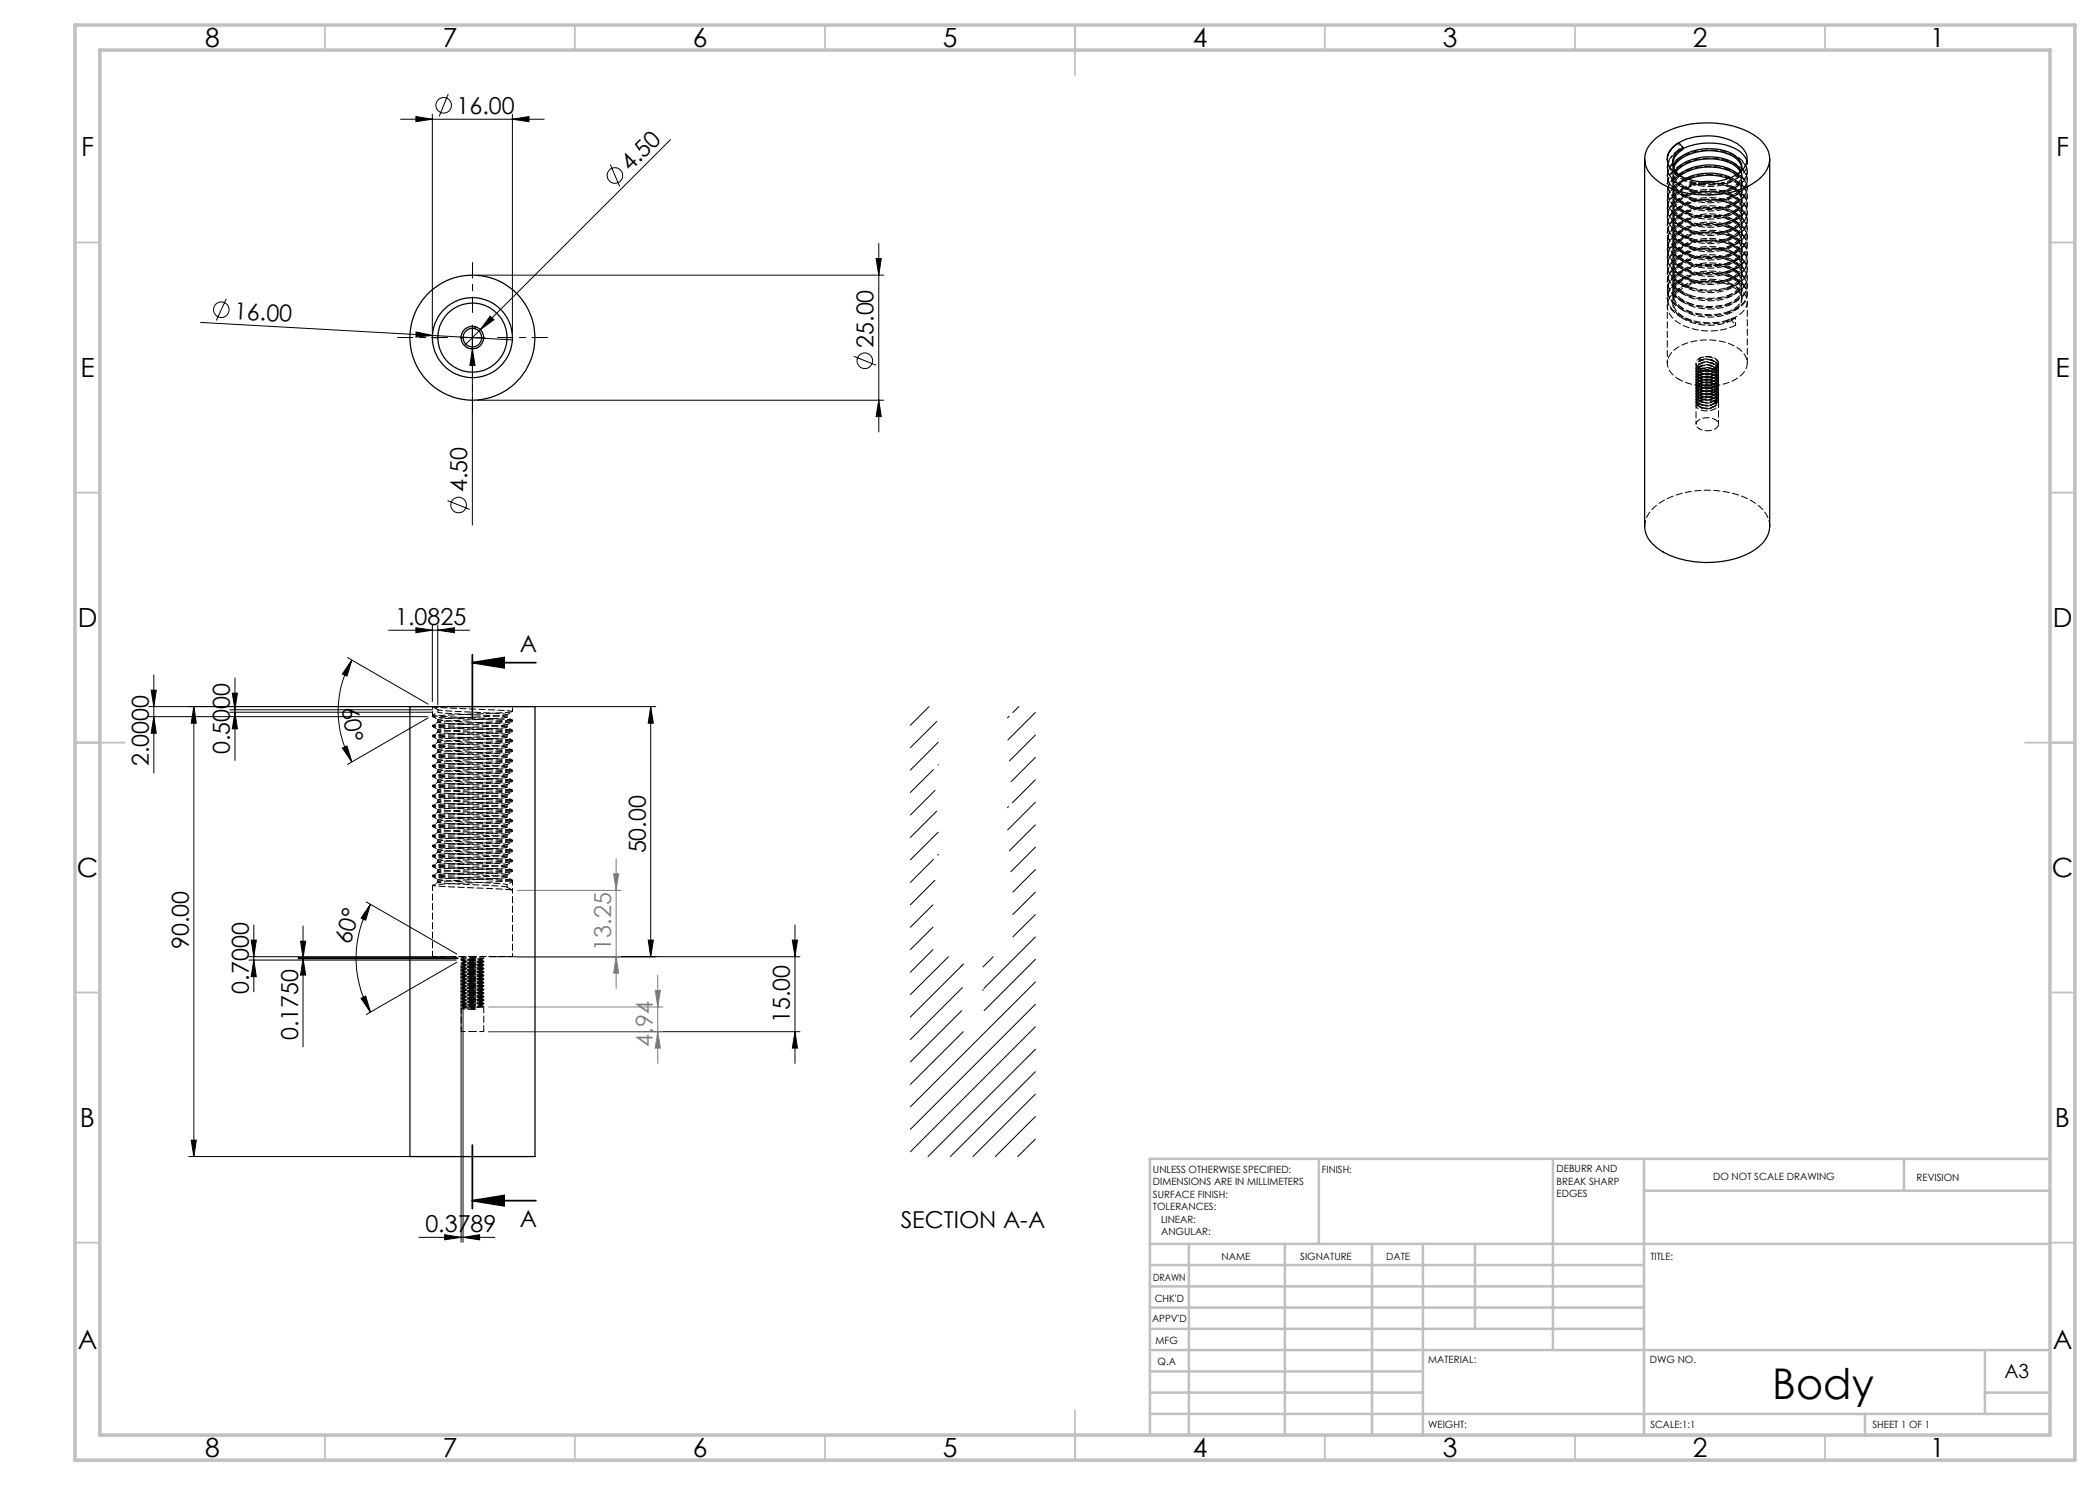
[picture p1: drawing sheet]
<svg xmlns="http://www.w3.org/2000/svg" width="420mm" height="297mm" viewBox="0 0 420 297" stroke-linecap="round" stroke-linejoin="round" font-family="sans-serif">
<defs><g id="words">
<text font-size="8.5" x="354.5" y="279.7">Body</text>
<g font-size="5.3">
<text x="41" y="9.5">8</text>
<text x="88.5" y="9.5">7</text>
<text x="138.5" y="9.5">6</text>
<text x="188.5" y="9.5">5</text>
<text x="238.5" y="9.5">4</text>
<text x="288.5" y="9.5">3</text>
<text x="338.5" y="9.5">2</text>
<text x="386" y="9.5">1</text>
<text x="16.2" y="31.3">F</text>
<text x="411.2" y="31.3">F</text>
<text x="16.1" y="75.5">E</text>
<text x="411.1" y="75.5">E</text>
<text x="15.5" y="125.5">D</text>
<text x="410.5" y="125.5">D</text>
<text x="15.4" y="175.5">C</text>
<text x="410.4" y="175.5">C</text>
<text x="16" y="225.5">B</text>
<text x="411" y="225.5">B</text>
<text x="15.5" y="269.8">A</text>
<text x="410.5" y="269.8">A</text>
<text x="41" y="291.5">8</text>
<text x="88.5" y="291.5">7</text>
<text x="138.5" y="291.5">6</text>
<text x="188.5" y="291.5">5</text>
<text x="238.5" y="291.5">4</text>
<text x="288.5" y="291.5">3</text>
<text x="338.5" y="291.5">2</text>
<text x="386" y="291.5">1</text>
</g>
<g font-size="4.7">
<text x="91.3" y="22.7">16.00</text>
<text x="126" y="34.5" transform="rotate(-45 126 34.5)">4.50</text>
<text x="46.7" y="63.8" transform="rotate(3 46.7 63.8)">16.00</text>
<text x="174.7" y="69.6" transform="rotate(-90 174.7 69.6)">25.00</text>
<text x="93.4" y="98.4" transform="rotate(-90 93.4 98.4)">4.50</text>
<text x="79" y="125">1.0825</text>
<text x="104" y="130.3">A</text>
<text x="68.4" y="141.5" transform="rotate(82 68.4 141.5)">60°</text>
<text x="29.8" y="153.3" transform="rotate(-90 29.8 153.3)">2.0000</text>
<text x="46" y="150.8" transform="rotate(-90 46 150.8)">0.5000</text>
<text x="129.2" y="170.7" transform="rotate(-90 129.2 170.7)">50.00</text>
<text x="37.8" y="189.8" transform="rotate(-90 37.8 189.8)">90.00</text>
<text x="70.1" y="189" transform="rotate(-75 70.1 189)">60°</text>
<text x="49.8" y="198.7" transform="rotate(-90 49.8 198.7)">0.7000</text>
<text x="59.6" y="208.1" transform="rotate(-90 59.6 208.1)">0.1750</text>
<text x="158" y="204.6" transform="rotate(-90 158 204.6)">15.00</text>
<text x="104" y="245.5">A</text>
<text x="180.1" y="245.6">SECTION A-A</text>
<text x="85.1" y="246.4">0.3789</text>
</g>
<g font-size="4.7" fill="#808080">
<text x="122.2" y="190.1" transform="rotate(-90 122.2 190.1)">13.25</text>
<text x="130.6" y="209.3" transform="rotate(-90 130.6 209.3)">4.94</text>
</g>
<text font-size="3.9" x="400.9" y="275.5">A3</text>
<g font-size="2">
<text x="230.6" y="234.6">UNLESS OTHERWISE SPECIFIED:</text>
<text x="230.6" y="237.1">DIMENSIONS ARE IN MILLIMETERS</text>
<text x="230.6" y="239.6">SURFACE FINISH:</text>
<text x="264.4" y="234.6">FINISH:</text>
<text x="311.3" y="234.5">DEBURR AND</text>
<text x="311.3" y="237">BREAK SHARP</text>
<text x="311.3" y="239.5">EDGES</text>
<text x="342.6" y="236">DO NOT SCALE DRAWING</text>
<text x="383.3" y="236.2">REVISION</text>
<text x="230.6" y="242.1">TOLERANCES:</text>
<text x="232.2" y="244.6">LINEAR:</text>
<text x="232.2" y="247.1">ANGULAR:</text>
<text x="244.3" y="252">NAME</text>
<text x="260" y="251.9">SIGNATURE</text>
<text x="277.2" y="251.9">DATE</text>
<text x="330.1" y="251.9">TITLE:</text>
<text x="230.6" y="256.1">DRAWN</text>
<text x="230.9" y="260.3">CHK'D</text>
<text x="230.4" y="264.4">APPV'D</text>
<text x="231.1" y="268.8">MFG</text>
<text x="231.5" y="273">Q.A</text>
<text x="285.6" y="272.5">MATERIAL:</text>
<text x="330" y="272.5">DWG NO.</text>
<text x="285.6" y="285.5">WEIGHT:</text>
<text x="330.1" y="285.6">SCALE:1:1</text>
<text x="374.5" y="285.6">SHEET 1 OF 1</text>
</g>
</g></defs>
<g fill="none" stroke="#000" stroke-width=".2">
<path d="M89.6 18.8l-1.8 4.5M80.1 23.8h28.7M83.2 23.3l3.3 .5-3.3 .5zM86.5 22.8v43.7M102.5 23.8l3.3-.5v1zM102.5 22.8v43.7M122.1 32.9l1.8 4.4M134.1 27.9l-41.2 41.2M45.3 59.8l-2 4.3M95.5 55h81.2M175.2 51.7h1l-.4 3.3zM175.8 48.7v37.7"/>
<path d="M40.1 64.5l62.4 3.5M83.2 66.4l3.3 .7-3.3 .3zM92 67.5h5M94.5 69.8l.5 3.3h-1zM94.5 65v40M98 63.2l.8 .8-2.7 1.9zM170.7 71.3l4.5 1.7M95.5 80h81.2M175.8 80l.4 3.3h-1zM89.5 100.1l4.4 1.8M30.2 138h1.1l-.5 3.3zM30.8 135v19.6"/>
<path d="M46.5 138.6h1l-.5 3.4zM47 135.6v16.5M69.5 131.5l16.1 9.3M70.4 132l-1 3.2-.9-.4zM70.4 132a20.2 20.2 0 0 0 0 20.4M77.7 126h16.2M83.2 125.6l3.3 .4-3.3 .5zM86.5 125.1v15.2M87.6 126l3.3-.4v.9zM87.6 125.1v15.9M29.7 141.3h101.5M29.7 143.3h55.8"/>
<path d="M30.8 143.3l.5 3.3h-1.1zM38.8 141.3v90M38.8 141.3l.5 3.3h-1.1zM46 142h40.6M46 142.4h40.6M47 142.4l.5 3.4h-1zM68.5 149.6l.9-.4 1 3.2zM85.6 143.6l-16.1 9.3M130.1 141.3v50M130.1 141.3l.6 3.3h-1.1zM49.8 191.3h41.4M49.8 192h41.4"/>
<path d="M50.2 188h1.1l-.5 3.3zM50.8 185v13.4M50.8 192l.5 3.3h-1.1zM59.6 191.6h32M59.6 191.7h32M60.1 188.2h1l-.5 3.4zM60.6 185.2v24.2M60.6 191.7l.5 3.3h-1zM72.2 199.7l.9-.5 1 3.2zM73.2 180.4l18.2 10.4M74.1 180.9l-1 3.1-.9-.4zM74.1 180.9a21.5 21.5 0 0 0 0 21.5"/>
<path d="M91.4 192.4l-18.2 10.5M92.2 192.9v55.6M92.6 192.7v55.8M97.7 191.3h62.3M129.6 188h1.1l-.6 3.3zM158.5 188h1l-.5 3.3zM159 185v27.7M97.7 206.3h62.3M159 206.3l.5 3.3h-1zM37.7 231.3h68.3M38.2 228h1.1l-.5 3.3zM83.8 247.5h15.2"/>
<path d="M88.9 246.9l3.3 .6-3.3 .5zM92.6 247.5l3.3-.6v1.1z"/>
<circle cx="88.7" cy="21.1" r="1.55"/>
<circle cx="123" cy="35.1" r="1.55"/>
<circle cx="44.3" cy="61.9" r="1.56"/>
<circle cx="173" cy="72.1" r="1.55"/>
<circle cx="91.7" cy="101" r="1.55"/>
</g>
<path d="M94.5 132.5l6.3-1v2.1zM94.5 132.5h12.7M94.5 130.9v12.7M94.5 229v12.7M94.5 240.1l6.3-1v2.1zM94.5 240.1h12.7" fill="none" stroke="#000" stroke-width=".35"/>
<path d="M103.5 178.1h20.7M122.7 174.8h1l-.5 3.3zM123.2 171.7v26M103.5 191.3h20.7M123.2 191.3l.5 3.3h-1zM131.1 198.1h1l-.5 3.3zM131.6 195v17.7M97.7 206.3h34.9M97.7 201.4h34.9M131.6 206.3l.5 3.3h-1z" fill="none" stroke="#808080" stroke-width=".2"/>
<path d="M89.5 67.5h-10M94.5 62.5v-10M94.5 72.5v10M99.5 67.5h10" fill="none" stroke="#000" stroke-width=".2" stroke-dasharray="15.2 1.3 1.3 1.3" stroke-dashoffset="12.1"/>
<g fill="none" stroke="#c0c0c0" stroke-width=".35">
<path d="M65 5v5M115 5v5M165 5v5M215 5v10M265 5v5M315 5v5M365 5v5M15 48.5h5M410 48.5h5M15 98.5h5M410 98.5h5M15 148.5h10"/>
<path d="M405 148.5h10M15 198.5h5M410 198.5h5M15 248.5h5M410 248.5h5M65 287v5M115 287v5M165 287v5M215 282v10M265 287v5M315 287v5M365 287v5"/>
</g>
<g fill="none" stroke="#c0c0c0" stroke-width=".5">
<path d="M263.8 231.8v17M310.6 231.8v38.2M328.8 231.8v55.2M328.8 238.2h81.2M380.8 231.8v6.4M410 231.8h-180v55.2M230 248.8h180M230 257.3h98.8M230 253h98.8M237.8 248.8v38.2M257 248.8v38.2M274.4 248.8v38.2"/>
<path d="M284.6 248.8v38.2M295 248.8v17M230 265.8h98.8M230 261.5h98.8M230 278.5h54.6M230 274.3h54.6M230 270h180M397 278.5h13M397 270v12.8M230 282.8h180M373 282.8v4.2"/>
</g>
<path d="M15 5h400v287h-400zM20 10h390v277h-390z" fill="none" stroke="#c0c0c0" stroke-width=".7"/>
<g fill="#000">
<path d="M83.2 66.4l3.3 .7-3.3 .3zM94.5 69.8l.5 3.3h-1zM98 63.2l.8 .8-2.7 1.9z"/>
<path d="M70.4 132l-1 3.2-.9-.4zM68.5 149.6l.9-.4 1 3.2z"/>
<path d="M83.2 125.6l3.3 .4-3.3 .5zM87.6 126l3.3-.4v.9zM88.9 246.9l3.3 .6-3.3 .5zM92.6 247.5l3.3-.6v1.1zM83.2 23.3l3.3 .5-3.3 .5zM102.5 23.8l3.3-.5v1z"/>
<path d="M94.5 132.5l6.3-1v2.1zM94.5 240.1l6.3-1v2.1z"/>
<path d="M46.5 138.6h1l-.5 3.4zM47 142.4l.5 3.4h-1z"/>
<path d="M130.1 141.3l.6 3.3h-1.1zM129.6 188h1.1l-.6 3.3zM30.2 138h1.1l-.5 3.3zM30.8 143.3l.5 3.3h-1.1zM158.5 188h1l-.5 3.3zM159 206.3l.5 3.3h-1zM50.2 188h1.1l-.5 3.3zM50.8 192l.5 3.3h-1.1zM60.1 188.2h1l-.5 3.4zM60.6 191.7l.5 3.3h-1z"/>
<path d="M74.1 180.9l-1 3.1-.9-.4zM72.2 199.7l.9-.5 1 3.2z"/>
<path d="M38.2 228h1.1l-.5 3.3zM38.8 141.3l.5 3.3h-1.1zM175.8 80l.4 3.3h-1zM175.2 51.7h1l-.4 3.3z"/>
</g>
<path d="M123.2 191.3l.5 3.3h-1zM122.7 174.8h1l-.5 3.3zM131.6 206.3l.5 3.3h-1zM131.1 198.1h1l-.5 3.3z" fill="#808080"/>
<g fill="none" stroke="#000" stroke-width=".25">
<path d="M328.9 31.8v73.5a5.8 5.8 0 0 0 3.1 4.7 19.4 19.4 0 0 0 15.8 1.5 10 10 0 0 0 5.5-4l.5-1 .1-1.1v-73.6M330.7 28.1a15 15 0 0 1 9.6-3.5 16.1 16.1 0 0 1 12.2 3.8 4.8 4.8 0 0 1-.7 7.5 17.8 17.8 0 0 1-13.7 2.8 12.4 12.4 0 0 1-8.4-4.4 4.7 4.7 0 0 1 1-6.2zM334.5 29.5a11.2 11.2 0 0 1 9.4-2.1 7.8 7.8 0 0 1 5 2.8 3.1 3.1 0 0 1-1.1 4.4 12 12 0 0 1-11 .9 4.4 4.4 0 0 1-3.4-4l.3-.8zM334.7 33.3a5.3 5.3 0 0 1 3.6-3 11.2 11.2 0 0 1 8.2 .5 3.1 3.1 0 0 1 1.8 2.7l-.2 .8a5.8 5.8 0 0 0-4.3-2.4 9.3 9.3 0 0 0-8.6 2.4M335.1 34.1a6.5 6.5 0 0 1 4.3-2.5 9.6 9.6 0 0 1 7.8 1.3l1 1.2M335.8 28.5a4.3 4.3 0 0 0-2.3 3.3M335.8 28.5l.7 1M336.5 29.7a12.7 12.7 0 0 1 10.8 .2 4.3 4.3 0 0 1 2.1 2.4M336.5 29.5a3.3 3.3 0 0 0-1.6 4.4l.5 .7 .8 .7M336.5 29.5v.4a3.9 3.9 0 0 0-1.9 2.6M343 36.3l-2.6 .1M345.2 35.6l.5 .1"/>
<path d="M345.7 35.7a11.1 11.1 0 0 0-8 .1M346.1 35.5a11 11 0 0 0-9 .2M347.2 35a10.1 10.1 0 0 0-9.8-.7l-1.4 .9M347.5 34.8a9.9 9.9 0 0 0-10.1-.9l-1.6 1.1M348.3 33.4a4.5 4.5 0 0 0-3.5-2.9 10.7 10.7 0 0 0-9 1.5l-.6 .6-.4 .9M86.5 67.5h1.1M92.2 67.5h.4M82 141.3h25v90h-25z"/>
<circle cx="94.5" cy="67.5" r="2.26"/>
<circle cx="94.5" cy="67.5" r="1.87"/>
<circle cx="94.5" cy="67.5" r="8"/>
<circle cx="94.5" cy="67.5" r="6.9"/>
<circle cx="94.5" cy="67.5" r="12.5"/>
</g>
<g fill="none" stroke="#000" stroke-width=".2" stroke-dasharray="1.3 .6" stroke-dashoffset=".4">
<path d="M335.8 29.9h.8M348.3 35l-.2-.7M339.9 72.2a3.2 3.2 0 0 1 3.7 .6 1.17 1.17 0 0 1-.9 1.7 3.1 3.1 0 0 1-3.3-.4 .97 .97 0 0 1 .8-1.5 3.1 3.1 0 0 1 3.4 .8 1.17 1.17 0 0 1-.9 1.6 3.1 3.1 0 0 1-3.3-.4 .97 .97 0 0 1 .8-1.4 3.1 3.1 0 0 1 3.4 .8 1.17 1.17 0 0 1-.9 1.6 3.1 3.1 0 0 1-3.3-.4 .97 .97 0 0 1 .8-1.5 3.1 3.1 0 0 1 3.4 .8 1.17 1.17 0 0 1-.9 1.7 2.9 2.9 0 0 1-3.5-.7 1.3 1.3 0 0 1 1.5-1.3M339.9 71.7a3.2 3.2 0 0 1 3.7 .6 1.17 1.17 0 0 1-.9 1.7 3.1 3.1 0 0 1-3.3-.4 .97 .97 0 0 1 .8-1.5l.3-.1M347.1 63.6l-.8 .1M87.6 141.9l2.1 .3 10 .5 1.7 .2M87.6 142.4l1.4 .2 9.9 .6 2.5 .2M101.4 143l-2.5 .2-9.9 .5-1.4 .2M101.4 147l-2.5 .2-9.9 .5-1.4 .2M101.4 149l-2.5 .2-9.9 .5-1.4 .2M101.4 151l-2.5 .2-9.9 .5-1.4 .2M101.4 153l-2.5 .2-9.9 .5-1.4 .2"/>
<path d="M101.4 155l-2.5 .2-9.9 .5-1.4 .2M101.4 163l-2.5 .2-9.9 .5-1.4 .2M101.4 167l-2.5 .2-9.9 .5-1.4 .2M101.4 169l-2.5 .2-9.9 .5-1.4 .2M101.4 171l-2.5 .2-9.9 .5-1.4 .2M101.4 175l-2.5 .2-9.9 .5-1.4 .2M86.5 191.3h8M92.4 191.4l4.3 .3M94.5 191.3h8"/>
</g>
<g fill="none" stroke="#000" stroke-width=".2" stroke-dasharray="1.3 .6" stroke-dashoffset=".5">
<path d="M338.2 34a7.1 7.1 0 0 0-4.4 3.1 3.5 3.5 0 0 0 1.4 4.4 12.2 12.2 0 0 0 12.3 .6 2.96 2.96 0 0 0 1.3-4.6 6.4 6.4 0 0 0-3.1-1.8M340.4 36.3a7.4 7.4 0 0 0-5.5 3.1 3.1 3.1 0 0 0 1.1 3.9l.8 .5 1.5 .7M349.5 32.8v-1M338.2 55.2a7.1 7.1 0 0 0-4.4 3.1 3.5 3.5 0 0 0 1.4 4.5 12.3 12.3 0 0 0 11.9 .8M102.5 67.5h-1.1M335.8 75.9a12.2 12.2 0 0 0 12.1-.6 3.2 3.2 0 0 0-.1-5.5 11.9 11.9 0 0 0-13 .3 3.2 3.2 0 0 0 .5 5.5l.5 .3M340.1 72.2a2.55 2.55 0 0 1 3.2 .6 1.15 1.15 0 0 1-1.1 1.4 2.43 2.43 0 0 1-2.6-.5v-.4a2.32 2.32 0 0 1 3.4-.2 .9 .9 0 0 1-.3 1.5 2.46 2.46 0 0 1-3.1-.4 1.02 1.02 0 0 1 1.2-1.1 2.4 2.4 0 0 1 2.5 .9 1.23 1.23 0 0 1-1.2 1.4 2.32 2.32 0 0 1-2.5-.7 1.06 1.06 0 0 1 1.2-1 2.35 2.35 0 0 1 2.5 .9 1.27 1.27 0 0 1-1.2 1.4 2.26 2.26 0 0 1-2.5-.7 1.1 1.1 0 0 1 1.2-1.1M345.4 64.1l.9-.4M343.7 84.8v-4.1M87.8 144l11.9 .7 1.7 .2M87.8 148l11.9 .7 1.7 .2M87.8 150l11.9 .7 1.7 .2"/>
<path d="M87.8 152l11.9 .7 1.7 .2M87.8 154l11.9 .7 1.7 .2M87.8 156l11.9 .7 1.7 .2M102.5 142.3v-1M87.8 164l11.9 .7 1.7 .2M87.8 168l11.9 .7 1.7 .2M87.8 170l11.9 .7 1.7 .2M87.8 172l11.9 .7 1.7 .2M87.8 176l11.9 .7 1.7 .2M92.3 206.3h2.2M92.7 201.4l2.2 .1M94.5 206.3h2.3"/>
<path d="M96.4 201.2l-3.8 .3 2.3 .2"/>
</g>
<g fill="none" stroke="#000" stroke-width=".2" stroke-dasharray="1.3 .6" stroke-dashoffset=".1">
<path d="M336.6 29.7a4.6 4.6 0 0 0-3.1 4 5 5 0 0 0 3.6 4 12.5 12.5 0 0 0 10.4-.5 2.96 2.96 0 0 0 1.3-4.6 6.8 6.8 0 0 0-3.6-2M345.4 44.5a4 4 0 0 0 3-2.8 3.4 3.4 0 0 0-2.7-3.1 10.6 10.6 0 0 0-9.9 1.2 3.1 3.1 0 0 0 .2 5.1l.8 .5 1.5 .7M345.4 46.1a4 4 0 0 0 3-2.8 3.4 3.4 0 0 0-2.7-3.1 10.6 10.6 0 0 0-9.9 1.2 3.1 3.1 0 0 0 .2 5.1l.8 .6 1.5 .6M345.4 47.8a4 4 0 0 0 3-2.8 3.4 3.4 0 0 0-2.7-3.2 10.6 10.6 0 0 0-9.9 1.3 3.1 3.1 0 0 0 .2 5.1l.8 .5 1.5 .7M345.4 49.4a4 4 0 0 0 3-2.8 3.4 3.4 0 0 0-2.7-3.1 10.6 10.6 0 0 0-9.9 1.2 3.1 3.1 0 0 0 .2 5.1l.8 .5 1.5 .7M345.4 51a4 4 0 0 0 3-2.8 3.4 3.4 0 0 0-2.7-3.1 10.6 10.6 0 0 0-9.9 1.2 3.1 3.1 0 0 0 .2 5.1l.8 .6 1.5 .6M345.4 52.7a4 4 0 0 0 3-2.8 3.4 3.4 0 0 0-2.7-3.2 10.6 10.6 0 0 0-9.9 1.2 3.1 3.1 0 0 0 .2 5.2l.8 .5 1.5 .7M345.4 54.3a4 4 0 0 0 3-2.8 3.4 3.4 0 0 0-2.7-3.1 10.6 10.6 0 0 0-9.9 1.2 3.1 3.1 0 0 0 .2 5.1l.8 .5 1.5 .7M345.4 55.9a4 4 0 0 0 3-2.8 3.4 3.4 0 0 0-2.7-3.1 10.6 10.6 0 0 0-9.9 1.2 3.1 3.1 0 0 0 .2 5.1l.8 .6 1.5 .6M345.4 57.6a4 4 0 0 0 3-2.8 3.4 3.4 0 0 0-2.7-3.2 10.6 10.6 0 0 0-9.9 1.2 3.1 3.1 0 0 0 .2 5.2l.8 .5 1.5 .7M345.4 59.2a4 4 0 0 0 3-2.8 3.4 3.4 0 0 0-2.7-3.1 10.6 10.6 0 0 0-9.9 1.2 3.1 3.1 0 0 0 .2 5.1l.8 .5 1.5 .7M341.7 79.4a1.26 1.26 0 0 1 1.4 1.7 2.52 2.52 0 0 1-3.5 0v-.4a1.46 1.46 0 0 1 1.3-.8"/>
<path d="M341.7 78.8a1.28 1.28 0 0 1 1.5 1.7 2.53 2.53 0 0 1-3.6 0v-.3a1.42 1.42 0 0 1 1.3-.8M341.7 78.2a1.3 1.3 0 0 1 1.5 1.7 2.53 2.53 0 0 1-3.5 .1l-.1-.4a1.39 1.39 0 0 1 1.3-.8M341.7 77.7a1.32 1.32 0 0 1 1.5 1.6 2.53 2.53 0 0 1-3.5 .1l-.1-.3a1.35 1.35 0 0 1 1.3-.9M345.4 60.8a4 4 0 0 0 3-2.8 3.4 3.4 0 0 0-2.7-3.1 10.6 10.6 0 0 0-9.9 1.2 3.1 3.1 0 0 0 .2 5.1l.8 .6 1.5 .6M345.4 62.5a4 4 0 0 0 3-2.8 3.4 3.4 0 0 0-2.7-3.2 10.6 10.6 0 0 0-9.9 1.2 3.1 3.1 0 0 0 .2 5.2l.8 .5 1.5 .7M354 105.3a6.6 6.6 0 0 0-4.4-5.5 19.6 19.6 0 0 0-17.3 .5 6.1 6.1 0 0 0-3.3 5M101.4 145l-2.5 .2-9.9 .5-1.4 .2 2.1 .3 10 .5 1.7 .2M101.4 157l-2.5 .2-9.9 .5-1.4 .2 2.1 .3 10 .5 1.7 .2M101.4 159l-2.5 .2-9.9 .5-1.4 .2 2.1 .3 10 .5 1.7 .2M101.4 143.5l-2.5 .2-9.9 .5-1.4 .2 1.4 .2 9.9 .6 2.5 .2M101.4 145.5l-2.5 .2-9.9 .5-1.4 .2 1.4 .2 9.9 .6 2.5 .2M101.4 147.5l-2.5 .2-9.9 .5-1.4 .2 1.4 .2 9.9 .6 2.5 .2"/>
<path d="M101.4 149.5l-2.5 .2-9.9 .5-1.4 .2 1.4 .2 9.9 .6 2.5 .2M101.4 151.5l-2.5 .2-9.9 .5-1.4 .2 1.4 .2 9.9 .6 2.5 .2M101.4 153.5l-2.5 .2-9.9 .5-1.4 .2 1.4 .2 9.9 .6 2.5 .2M101.4 155.5l-2.5 .2-9.9 .5-1.4 .2 1.4 .2 9.9 .6 2.5 .2M101.4 157.5l-2.5 .2-9.9 .5-1.4 .2 1.4 .2 9.9 .6 2.5 .2M101.4 159.5l-2.5 .2-9.9 .5-1.4 .2 1.4 .2 9.9 .6 2.5 .2M101.4 161l-2.5 .2-9.9 .5-1.4 .2 2.1 .3 10 .5 1.7 .2M101.4 165l-2.5 .2-9.9 .5-1.4 .2 2.1 .3 10 .5 1.7 .2M101.4 173l-2.5 .2-9.9 .5-1.4 .2 2.1 .3 10 .5 1.7 .2M101.4 161.5l-2.5 .2-9.9 .5-1.4 .2 1.4 .2 9.9 .6 2.5 .2M101.4 163.5l-2.5 .2-9.9 .5-1.4 .2 1.4 .2 9.9 .6 2.5 .2M101.4 165.5l-2.5 .2-9.9 .5-1.4 .2 1.4 .2 9.9 .6 2.5 .2"/>
<path d="M101.4 167.5l-2.5 .2-9.9 .5-1.4 .2 1.4 .2 9.9 .6 2.5 .2M101.4 169.5l-2.5 .2-9.9 .5-1.4 .2 1.4 .2 9.9 .6 2.5 .2M101.4 171.5l-2.5 .2-9.9 .5-1.4 .2 1.4 .2 9.9 .6 2.5 .2M101.4 173.5l-2.5 .2-9.9 .5-1.4 .2 1.4 .2 9.9 .6 2.5 .2M101.4 175.5l-2.5 .2-9.9 .5-1.4 .2 1.4 .2 9.9 .6 2.5 .2M96.8 206.3v-4.9"/>
</g>
<g fill="none" stroke="#000" stroke-width=".2" stroke-dasharray="1.3 .6" stroke-dashoffset=".6">
<path d="M348.3 36.6l-.2-.6-.9-1.1M348.3 38.2a4 4 0 0 0-2.6-2.5M345.4 42.9a4 4 0 0 0 3-2.8 3.4 3.4 0 0 0-2.7-3.2l-2.7-.6M333.5 61.2v11.4M340.5 78.1a.83 .83 0 0 1-.8-1.1 2.5 2.5 0 0 1 3.5 .1 1.08 1.08 0 0 1-1.1 1.6M340.5 77.5a.85 .85 0 0 1-.8-1.1 2.49 2.49 0 0 1 3.5 .1 1.07 1.07 0 0 1-1 1.6M340.5 76.9a.87 .87 0 0 1-.9-1 2.35 2.35 0 0 1 3.7 .4 1.29 1.29 0 0 1-1.1 1.2M340.5 75.8a.91 .91 0 0 1-.9-1 2.36 2.36 0 0 1 3.7 .3 1.23 1.23 0 0 1-1.1 1.3M340.5 76.4a.89 .89 0 0 1-.9-1.1 2.35 2.35 0 0 1 3.7 .4 1.26 1.26 0 0 1-1.1 1.2M342.1 78.3a1.48 1.48 0 0 1 1.5 1.8 3 3 0 0 1-4.2 .3 .97 .97 0 0 1 .8-1.4l.2-.1M342.1 78.9a1.47 1.47 0 0 1 1.5 1.8 3 3 0 0 1-4.2 .3 .97 .97 0 0 1 .8-1.5h.3M342.1 72a1.47 1.47 0 0 1 1.5 1.8 3 3 0 0 1-4.2 .3 .97 .97 0 0 1 .8-1.4l.3-.1"/>
<path d="M342.1 72.6a1.47 1.47 0 0 1 1.5 1.8 3 3 0 0 1-4.2 .3 .97 .97 0 0 1 .8-1.5h.3M342.2 73.2a1.46 1.46 0 0 1 1.4 1.7 3 3 0 0 1-4.2 .4 .97 .97 0 0 1 .8-1.5h.3M342.2 73.8a1.45 1.45 0 0 1 1.4 1.7 3 3 0 0 1-4.2 .3 .97 .97 0 0 1 .8-1.4l.2-.1M346.3 64.1l.8 .9M339.2 81v3.8M86.5 143.1l1.1-.7M86.7 143.4l1.1 .6M86.7 145.4l1.1 .6M86.7 147.4l1.1 .6M86.7 149.4l1.1 .6M86.7 151.4l1.1 .6M86.7 153.4l1.1 .6"/>
<path d="M86.7 155.4l1.1 .6M86.7 157.4l1.1 .6M86.7 159.4l1.1 .6M86.7 141.4l1.1 .6M87.6 141.9l-1.1-.6M87.8 146.4l-1.1 .6M87.8 148.4l-1.1 .6M87.8 150.4l-1.1 .6M87.8 152.4l-1.1 .6M87.8 154.4l-1.1 .6M87.8 156.4l-1.1 .6M87.8 158.4l-1.1 .6"/>
<path d="M87.8 144.4l-1.1 .6M101.4 145l1.1-.7M101.4 147l1.1-.7M101.4 149l1.1-.7M101.4 151l1.1-.7M101.4 153l1.1-.7M101.4 155l1.1-.7M101.4 157l1.1-.7M101.4 159l1.1-.7M101.4 143l1.1-.7M102.5 146l-1.1-.6M102.5 148l-1.1-.6"/>
<path d="M102.5 150l-1.1-.6M102.5 152l-1.1-.6M102.5 154l-1.1-.6M102.5 156l-1.1-.6M102.5 158l-1.1-.6M102.5 144l-1.1-.6M86.7 161.4l1.1 .6M86.7 163.4l1.1 .6M86.7 165.4l1.1 .6M86.7 167.4l1.1 .6M86.7 169.4l1.1 .6M86.7 171.4l1.1 .6"/>
<path d="M86.7 173.4l1.1 .6M86.7 175.4l1.1 .6M87.8 160.4l-1.1 .6M87.8 162.4l-1.1 .6M87.8 164.4l-1.1 .6M87.8 166.4l-1.1 .6M87.8 168.4l-1.1 .6M87.8 170.4l-1.1 .6M87.8 172.4l-1.1 .6M87.8 174.4l-1.1 .6M87.8 176.4l-1.1 .6M101.4 161l1.1-.7"/>
<path d="M101.4 163l1.1-.7M101.4 165l1.1-.7M101.4 167l1.1-.7M101.4 169l1.1-.7M101.4 171l1.1-.7M101.4 173l1.1-.7M101.4 175l1.1-.7M101.4 177.4l1.1 .7M102.5 160l-1.1-.6M102.5 162l-1.1-.6M102.5 164l-1.1-.6M102.5 166l-1.1-.6"/>
<path d="M102.5 168l-1.1-.6M102.5 170l-1.1-.6M102.5 172l-1.1-.6M102.5 174l-1.1-.6M102.5 176l-1.1-.6M102.5 178l-1.1-.6M102.5 176.3l-1.1 .6"/>
</g>
<g fill="none" stroke="#000" stroke-width=".2" stroke-dasharray="1.3 .6" stroke-dashoffset=".2">
<path d="M334.7 33.3a3.1 3.1 0 0 0 1.3 3.5l.8 .5 1.5 .6M335.8 34.9a3.1 3.1 0 0 0 .2 5.1l.8 .5 1.5 .7M336 35.1a3.6 3.6 0 0 0-1.4 2.2M337.7 35.8a4.7 4.7 0 0 0-3.1 3.2M338.2 30.7a7.1 7.1 0 0 0-4.4 3.1 3.5 3.5 0 0 0 1.4 4.5 12.2 12.2 0 0 0 12.3 .6 2.96 2.96 0 0 0 1.3-4.6 6.8 6.8 0 0 0-3.6-2M338.2 32.4a7.1 7.1 0 0 0-4.4 3 3.5 3.5 0 0 0 1.4 4.5 12.2 12.2 0 0 0 12.3 .6 2.96 2.96 0 0 0 1.3-4.6 6.8 6.8 0 0 0-3.6-2M338.2 35.6a7.1 7.1 0 0 0-4.4 3.1 3.5 3.5 0 0 0 1.4 4.5 12.2 12.2 0 0 0 12.3 .6 2.96 2.96 0 0 0 1.3-4.6 6.8 6.8 0 0 0-3.6-2M338.2 37.3a7.1 7.1 0 0 0-4.4 3 3.5 3.5 0 0 0 1.4 4.5 12.2 12.2 0 0 0 12.3 .6 2.96 2.96 0 0 0 1.3-4.6 6.8 6.8 0 0 0-3.6-2M338.2 38.9a7.1 7.1 0 0 0-4.4 3.1 3.5 3.5 0 0 0 1.4 4.4 12.2 12.2 0 0 0 12.3 .6 2.96 2.96 0 0 0 1.3-4.6 6.8 6.8 0 0 0-3.6-2M345.4 39.6a4 4 0 0 0 3-2.8 2.39 2.39 0 0 0-.9-2M338.2 40.5a7.1 7.1 0 0 0-4.4 3.1 3.5 3.5 0 0 0 1.4 4.5 12.2 12.2 0 0 0 12.3 .6 2.96 2.96 0 0 0 1.3-4.6 6.8 6.8 0 0 0-3.6-2M338.2 42.2a7.1 7.1 0 0 0-4.4 3 3.5 3.5 0 0 0 1.4 4.5 12.2 12.2 0 0 0 12.3 .6 2.96 2.96 0 0 0 1.3-4.6 6.8 6.8 0 0 0-3.6-2"/>
<path d="M338.2 43.8a7.1 7.1 0 0 0-4.4 3.1 3.5 3.5 0 0 0 1.4 4.4 12.2 12.2 0 0 0 12.3 .6 2.96 2.96 0 0 0 1.3-4.6 6.8 6.8 0 0 0-3.6-2M338.2 45.4a7.1 7.1 0 0 0-4.4 3.1 3.5 3.5 0 0 0 1.4 4.5 12.2 12.2 0 0 0 12.3 .6 2.96 2.96 0 0 0 1.3-4.6 6.8 6.8 0 0 0-3.6-2M338.2 47.1a7.1 7.1 0 0 0-4.4 3 3.5 3.5 0 0 0 1.4 4.5 12.2 12.2 0 0 0 12.3 .6 2.96 2.96 0 0 0 1.3-4.6 6.8 6.8 0 0 0-3.6-2M338.2 48.7a7.1 7.1 0 0 0-4.4 3.1 3.5 3.5 0 0 0 1.4 4.4 12.2 12.2 0 0 0 12.3 .6 2.96 2.96 0 0 0 1.3-4.6 6.8 6.8 0 0 0-3.6-2M338.2 50.3a7.1 7.1 0 0 0-4.4 3.1 3.5 3.5 0 0 0 1.4 4.5 12.2 12.2 0 0 0 12.3 .6 2.96 2.96 0 0 0 1.3-4.6 6.8 6.8 0 0 0-3.6-2M338.2 52a7.1 7.1 0 0 0-4.4 3 3.5 3.5 0 0 0 1.4 4.5 12.2 12.2 0 0 0 12.3 .6 2.96 2.96 0 0 0 1.3-4.6 6.8 6.8 0 0 0-3.6-2M338.2 53.6a7.1 7.1 0 0 0-4.4 3.1 3.5 3.5 0 0 0 1.4 4.4 12.2 12.2 0 0 0 12.3 .6 2.96 2.96 0 0 0 1.3-4.6 6.8 6.8 0 0 0-3.6-2M334.6 60.5a3.6 3.6 0 0 0 2.2 3.3 10.9 10.9 0 0 0 9.5 .3M341.7 74.2a1.5 1.5 0 0 1 1.6 1.5 2.35 2.35 0 0 1-3.7 .1 1.14 1.14 0 0 1 1.3-1M341.7 75.4a1.43 1.43 0 0 1 1.6 1.5 2.5 2.5 0 0 1-3.6 .4l-.1-.4a1.2 1.2 0 0 1 1.3-1M341.7 75.9a1.4 1.4 0 0 1 1.5 1.6 2.51 2.51 0 0 1-3.5 .3l-.1-.3a1.24 1.24 0 0 1 1.3-1M341.8 76.5a1.37 1.37 0 0 1 1.4 1.6 2.52 2.52 0 0 1-3.5 .2l-.1-.3a1.27 1.27 0 0 1 1.3-.9"/>
<path d="M341.8 77.1a1.35 1.35 0 0 1 1.4 1.6 2.53 2.53 0 0 1-3.5 .2l-.1-.3a1.31 1.31 0 0 1 1.3-.9M349.5 72.6v-12.2M86.5 141.3l2.5 .3 11.5 .5 2 .2M86.5 143.1l2.5 .2 11.5 .5 2 .3M86.5 177.1v14.2M92.3 201.7v4.6M92.3 201.1l2.7 .2"/>
</g>
<g fill="none" stroke="#000" stroke-width=".2" stroke-dasharray="1.3 .6" stroke-dashoffset="-.2">
<path d="M336.2 35.3a10.2 10.2 0 0 0 11.2-.1l.7-.9M102.5 142.3l-2.9 .3-11.5 .5-1.6 .2 2.5 .3 11.5 .5 2 .2M102.5 144.3l-2.9 .3-11.5 .5-1.6 .2 2.5 .3 11.5 .5 2 .2M102.5 146.3l-2.9 .3-11.5 .5-1.6 .2 2.5 .3 11.5 .5 2 .2M102.5 148.3l-2.9 .3-11.5 .5-1.6 .2 2.5 .3 11.5 .5 2 .2M102.5 150.3l-2.9 .3-11.5 .5-1.6 .2 2.5 .3 11.5 .5 2 .2M102.5 152.3l-2.9 .3-11.5 .5-1.6 .2 2.5 .3 11.5 .5 2 .2M102.5 154.3l-2.9 .3-11.5 .5-1.6 .2 2.5 .3 11.5 .5 2 .2M102.5 156.3l-2.9 .3-11.5 .5-1.6 .2 2.5 .3 11.5 .5 2 .2M102.5 158.3l-2.9 .3-11.5 .5-1.6 .2 2.5 .3 11.5 .5 2 .2M102.5 144.1l-2.9 .2-11.5 .6-1.6 .2 2.5 .2 11.5 .5 2 .3M102.5 146.1l-2.9 .2-11.5 .6-1.6 .2 2.5 .2 11.5 .5 2 .3"/>
<path d="M102.5 148.1l-2.9 .2-11.5 .6-1.6 .2 2.5 .2 11.5 .5 2 .3M102.5 150.1l-2.9 .2-11.5 .6-1.6 .2 2.5 .2 11.5 .5 2 .3M102.5 152.1l-2.9 .2-11.5 .6-1.6 .2 2.5 .2 11.5 .5 2 .3M102.5 154.1l-2.9 .2-11.5 .6-1.6 .2 2.5 .2 11.5 .5 2 .3M102.5 156.1l-2.9 .2-11.5 .6-1.6 .2 2.5 .2 11.5 .5 2 .3M102.5 158.1l-2.9 .2-11.5 .6-1.6 .2 2.5 .2 11.5 .5 2 .3M102.5 160.3l-2.9 .3-11.5 .5-1.6 .2 2.5 .3 11.5 .5 2 .2M102.5 162.3l-2.9 .3-11.5 .5-1.6 .2 2.5 .3 11.5 .5 2 .2M102.5 164.3l-2.9 .3-11.5 .5-1.6 .2 2.5 .3 11.5 .5 2 .2M102.5 166.3l-2.9 .3-11.5 .5-1.6 .2 2.5 .3 11.5 .5 2 .2M102.5 168.3l-2.9 .3-11.5 .5-1.6 .2 2.5 .3 11.5 .5 2 .2M102.5 170.3l-2.9 .3-11.5 .5-1.6 .2 2.5 .3 11.5 .5 2 .2"/>
<path d="M102.5 172.3l-2.9 .3-11.5 .5-1.6 .2 2.5 .3 11.5 .5 2 .2M102.5 174.3l-2.9 .3-11.5 .5-1.6 .2 1.6 .2 11.5 .5 2.9 .3M102.5 160.1l-2.9 .2-11.5 .6-1.6 .2 2.5 .2 11.5 .5 2 .3M102.5 162.1l-2.9 .2-11.5 .6-1.6 .2 2.5 .2 11.5 .5 2 .3M102.5 164.1l-2.9 .2-11.5 .6-1.6 .2 2.5 .2 11.5 .5 2 .3M102.5 166.1l-2.9 .2-11.5 .6-1.6 .2 2.5 .2 11.5 .5 2 .3M102.5 168.1l-2.9 .2-11.5 .6-1.6 .2 2.5 .2 11.5 .5 2 .3M102.5 170.1l-2.9 .2-11.5 .6-1.6 .2 2.5 .2 11.5 .5 2 .3M102.5 172.1l-2.9 .2-11.5 .6-1.6 .2 2.5 .2 11.5 .5 2 .3M102.5 174.1l-2.9 .2-11.5 .6-1.6 .2 2.5 .2 11.5 .5 2 .3M102.5 176.1l-2.9 .2-11.5 .6-1.6 .2 1.6 .2 11.5 .5 2.9 .3"/>
</g>
<path d="M86.5 141.3v1.8M102.5 178.1v-1.8" fill="none" stroke="#000" stroke-width=".2" stroke-dasharray="1.3 .6" stroke-dashoffset=".9"/>
<g fill="none" stroke="#000" stroke-width=".2" stroke-dasharray="1.3 .6">
<path d="M333.5 39.9v.2M333.5 38.3v.2M333.5 36.7v.2M333.5 35v.2M333.5 33.4v.2M333.5 31.8v.2M334.5 34.1v.4M334.5 35.8v.4M334.5 37.4v.4M334.5 39v.4M334.5 32.5v.4M334.8 33.5l-.2 .6"/>
<path d="M335.8 29.9a3.8 3.8 0 0 0-1.9 5.1 8.4 8.4 0 0 0 6.8 3.4 10.9 10.9 0 0 0 7.6-1.9 2.8 2.8 0 0 0-.2-4.7 11.9 11.9 0 0 0-13.1 .4 3.5 3.5 0 0 0 .2 5.9 12.2 12.2 0 0 0 12.3 .6 2.96 2.96 0 0 0 1.3-4.6 10 10 0 0 0-8.5-2.4 8.5 8.5 0 0 0-6.5 3.5 3.5 3.5 0 0 0 1.4 4.5 12.2 12.2 0 0 0 12.3 .6 2.96 2.96 0 0 0 1.3-4.6 10 10 0 0 0-8.5-2.3 8.5 8.5 0 0 0-6.5 3.5 3.5 3.5 0 0 0 1.4 4.4 12.1 12.1 0 0 0 12.3 .6 2.96 2.96 0 0 0 1.3-4.6 10 10 0 0 0-8.5-2.3 8.5 8.5 0 0 0-6.5 3.5 3.5 3.5 0 0 0 1.4 4.5 12.2 12.2 0 0 0 12.3 .6 2.96 2.96 0 0 0 1.3-4.6 10 10 0 0 0-8.5-2.4 8.5 8.5 0 0 0-6.5 3.5 3.5 3.5 0 0 0 1.4 4.5 12.2 12.2 0 0 0 12.3 .6 2.96 2.96 0 0 0 1.3-4.6 10 10 0 0 0-8.5-2.3 8.5 8.5 0 0 0-6.5 3.5 3.5 3.5 0 0 0 1.4 4.4 12.2 12.2 0 0 0 12.3 .6 2.96 2.96 0 0 0 1.3-4.6 10 10 0 0 0-8.5-2.3 8.5 8.5 0 0 0-6.5 3.5 3.5 3.5 0 0 0 1.4 4.5 12.1 12.1 0 0 0 12.3 .6 2.96 2.96 0 0 0 1.3-4.6 10 10 0 0 0-8.5-2.4 8.5 8.5 0 0 0-6.5 3.5 3.5 3.5 0 0 0 1.4 4.5 12.1 12.1 0 0 0 12.3 .6 2.96 2.96 0 0 0 1.3-4.6 10 10 0 0 0-8.5-2.3 8.5 8.5 0 0 0-6.5 3.5 3.5 3.5 0 0 0 1.4 4.4 12.2 12.2 0 0 0 12.3 .6 2.96 2.96 0 0 0 1.3-4.6 10 10 0 0 0-8.5-2.3 8.5 8.5 0 0 0-6.5 3.5 3.5 3.5 0 0 0 1.4 4.5 12.2 12.2 0 0 0 12.3 .6 2.96 2.96 0 0 0 1.3-4.6 10 10 0 0 0-8.5-2.4 8.5 8.5 0 0 0-6.5 3.5 3.5 3.5 0 0 0 1.4 4.5 12.2 12.2 0 0 0 12.3 .6 2.96 2.96 0 0 0 1.3-4.6 10 10 0 0 0-8.5-2.3 8.5 8.5 0 0 0-6.5 3.5 3.5 3.5 0 0 0 1.4 4.4 12.1 12.1 0 0 0 12.3 .6 2.96 2.96 0 0 0 1.3-4.6 10 10 0 0 0-8.5-2.3 8.5 8.5 0 0 0-6.5 3.5 3.5 3.5 0 0 0 1.4 4.5 12.1 12.1 0 0 0 12.3 .6 2.96 2.96 0 0 0 1.3-4.6 10 10 0 0 0-8.5-2.4 8.5 8.5 0 0 0-6.5 3.5 3.5 3.5 0 0 0 1.4 4.5 12.2 12.2 0 0 0 12.3 .6 2.96 2.96 0 0 0 1.3-4.6 10 10 0 0 0-8.5-2.3 8.5 8.5 0 0 0-6.5 3.5 3.5 3.5 0 0 0 1.4 4.4 12.2 12.2 0 0 0 12.3 .6 2.96 2.96 0 0 0 1.3-4.6 10 10 0 0 0-8.5-2.3 8.5 8.5 0 0 0-6.5 3.5 3.5 3.5 0 0 0 1.4 4.4 12.2 12.2 0 0 0 12.3 .7 2.96 2.96 0 0 0 1.3-4.6 10 10 0 0 0-8.5-2.4 8.5 8.5 0 0 0-6.5 3.5 3.5 3.5 0 0 0 1.4 4.5 12.3 12.3 0 0 0 11.9 .8M348.4 35.3v-.4M348.4 37v-.4M348.4 38.6v-.4M348.4 33.7v-.4M349.5 34.4v-.2M349.5 36.1v-.2M349.5 37.7v-.2M349.5 39.3v-.2M333.5 59.5v.2M333.5 57.9v.2M333.5 56.3v.2"/>
<path d="M333.5 54.6v.2M333.5 53v.2M333.5 51.4v.2M333.5 49.7v.2M333.5 48.1v.2M333.5 46.5v.2M333.5 44.8v.2M333.5 43.2v.2M333.5 41.6v.2M334.5 40.7v.4M334.5 42.3v.4M334.5 43.9v.4"/>
<path d="M334.5 45.6v.4M334.5 47.2v.4M334.5 48.8v.4M334.5 50.4v.5M334.5 52.1v.4M334.5 53.7v.4M334.5 55.3v.5M334.5 57v.4M334.5 58.6v.4M348.4 40.2v-.4M348.4 41.9v-.4M348.4 43.5v-.4"/>
<path d="M348.4 45.1v-.4M348.4 46.8v-.4M348.4 48.4v-.4M348.4 50v-.4M348.4 51.7v-.4M348.4 53.3v-.4M348.4 54.9v-.4M348.4 56.6v-.4M348.4 58.2v-.4M348.4 59.8v-.4M349.5 41v-.2M349.5 42.6v-.2"/>
<path d="M349.5 44.2v-.2M349.5 45.9v-.2M349.5 47.5v-.2M349.5 49.1v-.2M349.5 50.8v-.2M349.5 52.4v-.2M349.5 54v-.2M349.5 55.7v-.2M349.5 57.3v-.2M349.5 58.9v-.2M92.3 67.5h.1M92.6 67.5h.1"/>
<path d="M94.9 65.7l.1-.4M94.9 65.7h.1M95 65.3l-.1 .4M95 65.3h.1M101.4 67.5h.1M334.5 60.2v.5M339.2 79.9v.1M339.2 79.3v.1M339.2 78.7v.1M339.2 78.2h.1M339.2 77.6v.1M339.2 77v.1"/>
<path d="M339.2 76.5h.1M339.2 75.9v.1M339.2 75.3v.1M339.2 74.7v.1M339.2 74.2h.1M339.2 73.6v.1M339.2 72.6v.5M339.6 73.8v.2M339.6 74.4v.2M339.6 75v.1M339.6 75.6v.1M339.6 76.1v.2"/>
<path d="M339.6 76.7v.1M339.6 77.3v.1M339.6 77.8v.2M339.6 78.4v.2M339.6 79v.1M339.6 79.6v.1M339.6 73.3v.1M339.9 71.7v.5M339.9 72.2h.2M340.1 72l-.2-.3M340.1 72.2v-.2M343.3 73.7v-.1"/>
<path d="M343.3 74.3v-.2M343.3 74.8v-.1M343.3 75.4v-.1M343.3 76v-.2M343.3 76.6v-.2M343.3 77.1v-.1M343.3 77.7v-.1M343.3 78.3v-.2M343.3 78.8v-.1M343.3 79.4v-.1M343.3 80v-.2M343.3 73.1v-.1"/>
<path d="M343.7 72.8v-.2M343.7 73.4v-.1M343.7 74v-.1M343.7 74.5h.1M343.7 75.1v-.1M343.7 75.7v-.1M343.7 76.2h.1M343.7 76.8v-.1M343.7 77.4v-.1M343.7 78v-.1M343.7 78.5h.1M343.7 79.1v-.1"/>
<path d="M343.7 79.7v-.1M346.3 63.7v.4M339.2 80.5h.1M339.6 80.1v.2M339.6 80.7v.1M340.3 81.5l-.4-.3-.3-.3v-.3a2.33 2.33 0 0 1 3.4-.2M343 80.4v.1M343 80.5l.4 .1M343.3 80.6v-.2M343.4 80.6v-.5M343.4 80.1l-.4 .3M343.7 80.2h.1"/>
<path d="M86.5 159.1v.2M86.5 157.1v.2M86.5 155.1v.2M86.5 153.1v.2M86.5 151.1v.2M86.5 149.1v.2M86.5 147.1v.2M86.5 145.1v.2M86.5 143.1v.2M87.6 142.4v-.5M87.6 143.9v.5M87.6 145.9v.5"/>
<path d="M87.6 147.9v.5M87.6 149.9v.5M87.6 151.9v.5M87.6 153.9v.5M87.6 155.9v.5M87.6 157.9v.5M87.6 159.9v.5M101.4 145.4v-.5M101.4 147.4v-.5M101.4 149.4v-.5M101.4 151.4v-.5M101.4 153.4v-.5"/>
<path d="M101.4 155.4v-.5M101.4 157.4v-.5M101.4 159.4v-.5M101.4 143.4v-.5M102.5 144.3v-.2M102.5 146.3v-.2M102.5 148.3v-.2M102.5 150.3v-.2M102.5 152.3v-.2M102.5 154.3v-.2M102.5 156.3v-.2M102.5 158.3v-.2"/>
<path d="M86.5 175.1v.2M86.5 173.1v.2M86.5 171.1v.2M86.5 169.1v.2M86.5 167.1v.2M86.5 165.1v.2M86.5 163.1v.2M86.5 161.1v.2M87.6 161.9v.5M87.6 163.9v.5M87.6 165.9v.5M87.6 167.9v.5"/>
<path d="M87.6 169.9v.5M87.6 171.9v.5M87.6 173.9v.5M87.6 175.9v.5M101.4 176.9v.5M101.4 161.4v-.5M101.4 163.4v-.5M101.4 165.4v-.5M101.4 167.4v-.5M101.4 169.4v-.5M101.4 171.4v-.5M101.4 173.4v-.5"/>
<path d="M101.4 175.4v-.5M102.5 160.3v-.2M102.5 162.3v-.2M102.5 164.3v-.2M102.5 166.3v-.2M102.5 168.3v-.2M102.5 170.3v-.2M102.5 172.3v-.2M102.5 174.3v-.2M102.5 176.3v-.2M92.3 191.9l.3-.2M92.3 191.3v.6"/>
<path d="M92.3 199.6v.1M92.3 198.9v.1M92.3 198.2v.1M92.3 197.5v.1M92.3 196.8v.1M92.3 196.1v.1M92.3 195.4v.1M92.3 194.7v.1M92.3 194v.1M92.3 193.3v.1M92.3 192.6v.1M92.3 191.9v.1"/>
<path d="M92.3 198.3l.3 .2M92.3 199l.3 .2M92.3 197.6l.3 .2M92.3 199.7l.3 .2M92.3 196.9l.3 .2M92.3 196.2l.3 .2M92.3 192l.3 .2M92.3 195.5l.3 .2M92.3 192.7l.3 .2M92.3 194.8l.3 .2M92.3 193.4l.3 .2M92.3 194.1l.3 .2"/>
<path d="M92.4 191.4l.4 .2M92.6 191.5l-.3-.2M92.6 191.7v-.2M92.6 192.2v.2M92.6 192.9v.2M92.6 193.6v.2M92.6 194.3v.2M92.6 195v.2M92.6 195.7v.2M92.6 196.4v.2M92.6 197.1v.2M92.6 197.8v.2"/>
<path d="M92.6 198.5v.2M92.6 199.2v.2M92.6 199.9v.2M92.6 192.2h.1M92.6 192.9h.1M92.8 193.1l-.4 .2M92.8 193.8l-.4 .2M92.8 194.5l-.4 .2M92.8 195.2l-.4 .2M92.8 195.9l-.4 .2M92.8 196.6l-.4 .2M92.8 197.3l-.4 .2"/>
<path d="M92.8 198l-.4 .2M92.8 198.7l-.4 .2M92.8 199.4l-.4 .2M92.8 192.4l-.4 .2M96.3 199.7l.1 .1M96.4 192.6h.1M96.4 196.1l.3-.2M96.4 196.8l.3-.2M96.4 195.4l.3-.2M96.4 197.5l.3-.2M96.4 194.7l.3-.2M96.4 198.2l.3-.2"/>
<path d="M96.4 198.9l.3-.2M96.4 194l.3-.2M96.4 193.3l.3-.2M96.4 199.6l.3-.2M96.4 192.6l.3-.2M96.4 191.9l.3-.2M96.4 192.8v-.2M96.4 193.5v-.2M96.4 194.2v-.2M96.4 194.9v-.2M96.4 195.6v-.2M96.4 196.3v-.2"/>
<path d="M96.4 197v-.2M96.4 197.7v-.2M96.4 198.4v-.2M96.4 199.1v-.2M96.4 199.8v-.2M96.4 192.1v-.2M96.7 200h.1M96.7 197.2h.1M96.7 197.9h.1M96.7 198.6h.1M96.7 199.3h.1M96.7 195.1h.1"/>
<path d="M96.7 195.8h.1M96.7 196.5h.1M96.7 192.3h.1M96.7 193h.1M96.7 193.7h.1M96.7 194.4h.1M96.7 193l-.3-.3M96.7 193.7l-.3-.3M96.7 194.4l-.3-.3M96.7 195.1l-.3-.3M96.7 195.8l-.3-.3M96.7 196.5l-.3-.3"/>
<path d="M96.7 197.2l-.3-.3M96.7 197.9l-.3-.3M96.7 198.6l-.3-.3M96.7 199.3l-.3-.3M96.7 200l-.3-.3M96.7 192.3l-.3-.3M96.7 192.3l-4.4 .3 4.4 .3M96.7 193l-4.4 .3 4.4 .3M96.7 193.7l-4.4 .3 4.4 .3M96.7 194.4l-4.4 .3 4.4 .3M96.7 195.1l-4.4 .3 4.4 .3M96.7 195.8l-4.4 .3 4.4 .3"/>
<path d="M96.7 196.5l-4.4 .3 4.4 .3M96.7 197.2l-4.4 .3 4.4 .3M96.7 197.9l-4.4 .3 4.4 .3M96.7 198.6l-4.4 .3 4.4 .3M96.7 199.3l-4.4 .3 4.4 .3M96.7 200l-4.4 .3 4.4 .3M96.8 191.7v-.4M96.8 192.4v-.1M96.8 193.1v-.1M96.8 193.8v-.1M96.8 194.5v-.1M96.8 195.2v-.1"/>
<path d="M96.8 195.9v-.1M96.8 196.6v-.1M96.8 197.3v-.1M96.8 198v-.1M96.8 198.7v-.1M96.8 199.4v-.1M92.3 201v.1M92.3 200.3v.1M92.3 200.4l.3 .2M92.3 201.1l.3 .2M92.6 200.6v.2M92.6 201.3v.2"/>
<path d="M92.6 201.3h.1M92.8 200.1l-.4 .2M92.8 200.8l-.4 .2M92.8 201.5l-.4 .2M94.9 201.7l.1 .2M94.9 201.5v.2M95 201.3l-.1 .2M95 201.9v-.6M96.4 201l.3-.2M96.4 200.3l.3-.2M96.4 200.5v-.2M96.4 201.2v-.2"/>
<path d="M96.7 200.7h.1M96.7 201.4h.1M96.7 200.7l-.3-.3M96.7 201.4l-.3-.3M96.7 200.7l-4.4 .3 4.4 .3M96.8 200.1v-.1M96.8 200.8v-.1"/>
</g>
<g fill="none" stroke="#000" stroke-width=".2" stroke-dasharray="1.3 .6" stroke-dashoffset=".7">
<path d="M333.5 31.8a4.1 4.1 0 0 0 2.5 3.8 12.4 12.4 0 0 0 11.5 0 3.1 3.1 0 0 0 1.9-3.3M335.1 34.1a2.95 2.95 0 0 0 .9 4.3l.8 .5 1.5 .7M335.8 28.5v1.4M339.9 71.7a1.03 1.03 0 0 0-.7 1.1 1.03 1.03 0 0 0 1 .9 3 3 0 0 0 3.4-.8 1.24 1.24 0 0 0-1.2-1.5l-1.5-.1-1 .4M340.3 75.2l-.7-.6a1.07 1.07 0 0 1 1.2-1.1 2.35 2.35 0 0 1 2.5 1 1.2 1.2 0 0 1-1.1 1.3M340.3 74.6l-.7-.5a1.02 1.02 0 0 1 1.2-1.1 2.4 2.4 0 0 1 2.5 .9 1.18 1.18 0 0 1-1.1 1.3M340.4 79.8l-.7-.5-.1-.3a2.21 2.21 0 0 1 3.4-.4 .88 .88 0 0 1-.2 1.5l-.5 .2M340.4 79.2a.79 .79 0 0 1-.7-1.1 2.53 2.53 0 0 1 3.5 .2 1.06 1.06 0 0 1-.8 1.4M340.4 78.7a.81 .81 0 0 1-.7-1.2 2.52 2.52 0 0 1 3.5 .2 1.03 1.03 0 0 1-.8 1.5M341.2 77.2a1.56 1.56 0 0 1-1.6-.8 1.17 1.17 0 0 1 1.3-1M341.7 79.9l.9 .3 .4 .3M342.1 79.5l1.3 .6"/>
<path d="M342.2 74.3a1.43 1.43 0 0 1 1.4 1.8 3 3 0 0 1-4.2 .3 .99 .99 0 0 1 .9-1.5M342.3 74.9l.3 .1a1.2 1.2 0 0 1 1.1 1.2 1.2 1.2 0 0 1-1 1.2 3.1 3.1 0 0 1-3.3-.4 1 1 0 0 1 .9-1.5M342.3 75.5l.3 .1a1.2 1.2 0 0 1 1.1 1.1 1.2 1.2 0 0 1-1 1.3 3.1 3.1 0 0 1-3.3-.4 .97 .97 0 0 1 .8-1.5h.2M342.3 76.1l.3 .1a1.2 1.2 0 0 1 1.1 1.1 1.2 1.2 0 0 1-1 1.2 2.9 2.9 0 0 1-3.5-.6 1.17 1.17 0 0 1 1.2-1.3M342.4 76.7a1.24 1.24 0 0 1 1.1 .6 1.24 1.24 0 0 1-.1 1.4 3.2 3.2 0 0 1-4 0 .97 .97 0 0 1 .8-1.5h.2M342.4 77.3a1.22 1.22 0 0 1 1.2 .8 1.22 1.22 0 0 1-.5 1.4 3.2 3.2 0 0 1-3.7-.2 .97 .97 0 0 1 .8-1.5h.2M342.4 77.8a1.21 1.21 0 0 1 1.2 .9 1.21 1.21 0 0 1-.5 1.4 3.2 3.2 0 0 1-3.7-.3 .97 .97 0 0 1 .8-1.4l.2-.1M347.1 65v-1.4M339.9 85.8a3 3 0 0 0 3.7-.6 1.24 1.24 0 0 0-1.2-1.5 2.85 2.85 0 0 0-3.1 .8v.7l.6 .6M340.4 80.9l-.5-.2-.3-.3v-.4a2.29 2.29 0 0 1 3.4-.2 .89 .89 0 0 1-.3 1.5l-.4 .2M340.4 80.4l-.7-.6-.1-.3a2.25 2.25 0 0 1 3.4-.3 .88 .88 0 0 1-.2 1.5l-.5 .2M92.6 191.7l3.7 .3"/>
<path d="M92.6 191.5l3.8 .4M92.6 194.3l3.7 .4M92.6 193.6l3.7 .4M92.6 195l3.7 .4M92.7 195.7l3.6 .4M92.7 196.4l3.7 .4M92.7 197.2l3.7 .3M92.7 197.9l3.7 .3M92.7 198.6l3.7 .3M92.7 199.3l3.7 .3M92.7 193l3.6 .2M92.7 192.3l3.6 .3"/>
<path d="M92.7 200l3.7 .3M96.3 198.2l-3.7 .3M96.3 198.9l-3.7 .3M96.3 197.5l-3.6 .3M96.3 199.6l-3.6 .3M96.3 196.8l-3.6 .3M96.3 191.9l-3.7 .3M96.3 196.1l-3.6 .3M96.3 196.3l-3.6 .3 3.7 .3M96.3 195.6l-3.6 .3 3.6 .3M96.3 197l-3.7 .3 3.8 .3M96.3 194.7l-3.6 .3"/>
<path d="M96.3 194.9l-3.7 .3 3.7 .3M96.3 197.7l-3.7 .3 3.7 .3M96.3 192.6l-3.7 .3M96.3 195.4l-3.6 .3M96.3 194.2l-3.7 .3 3.7 .3M96.3 194l-3.6 .3M96.4 198.4l-3.8 .3 3.7 .3M96.4 193.5l-3.8 .3 3.7 .3M96.4 193.3l-3.8 .3M96.4 199.1l-3.8 .3 3.7 .3M96.4 192.8l-3.8 .3 3.7 .3M96.4 199.8l-3.8 .3 3.7 .3"/>
<path d="M96.4 192.1l-3.8 .3 3.7 .3M102.5 191.3v-13.2M92.7 200.7l3.7 .3M96.3 200.3l-3.6 .3M96.3 200.4l-3.7 .4 3.7 .3M96.3 201l-3.7 .3"/>
</g>
<g fill="none" stroke="#000" stroke-width=".2" stroke-dasharray="1.3 .6" stroke-dashoffset=".3">
<path d="M334.6 32.7a3.6 3.6 0 0 0 2.2 3.3 10.7 10.7 0 0 0 9.9 .1 2.9 2.9 0 0 0 1.6-2.5M334.6 34.4a3.6 3.6 0 0 0 2.2 3.3 10.7 10.7 0 0 0 9.9 .1 2.9 2.9 0 0 0 1.6-2.6M334.6 36a3.6 3.6 0 0 0 2.2 3.3 10.7 10.7 0 0 0 9.9 .1 2.9 2.9 0 0 0 1.6-2.6M334.6 37.6a3.6 3.6 0 0 0 2.2 3.3 10.7 10.7 0 0 0 9.9 .1 2.9 2.9 0 0 0 1.6-2.5M334.6 39.3a3.6 3.6 0 0 0 2.2 3.3 10.7 10.7 0 0 0 9.9 .1 2.9 2.9 0 0 0 1.6-2.6M337.2 35.7a3.8 3.8 0 0 0-2.5 4.1 5.3 5.3 0 0 0 3.6 3M334.6 40.9a3.6 3.6 0 0 0 2.2 3.3 10.7 10.7 0 0 0 9.9 .1 2.9 2.9 0 0 0 1.6-2.6M334.6 42.5a3.6 3.6 0 0 0 2.2 3.3 10.7 10.7 0 0 0 9.9 .1 2.9 2.9 0 0 0 1.6-2.5M334.6 44.2a3.6 3.6 0 0 0 2.2 3.3 10.7 10.7 0 0 0 9.9 .1 2.9 2.9 0 0 0 1.6-2.6M334.6 45.8a3.6 3.6 0 0 0 2.2 3.3 10.7 10.7 0 0 0 9.9 .1 2.9 2.9 0 0 0 1.6-2.6M334.6 47.4a3.6 3.6 0 0 0 2.2 3.3 10.7 10.7 0 0 0 9.9 .1 2.9 2.9 0 0 0 1.6-2.5M334.6 49.1a3.6 3.6 0 0 0 2.2 3.3 10.7 10.7 0 0 0 9.9 .1 2.9 2.9 0 0 0 1.6-2.6"/>
<path d="M334.6 50.7a3.6 3.6 0 0 0 2.2 3.3 10.7 10.7 0 0 0 9.9 .1 2.9 2.9 0 0 0 1.6-2.6M334.6 52.3a3.6 3.6 0 0 0 2.2 3.3 10.7 10.7 0 0 0 9.9 .1 2.9 2.9 0 0 0 1.6-2.5M334.6 54a3.6 3.6 0 0 0 2.2 3.3 10.7 10.7 0 0 0 9.9 0 2.9 2.9 0 0 0 1.6-2.5M334.6 55.6a3.6 3.6 0 0 0 2.2 3.3 10.7 10.7 0 0 0 9.9 .1 2.9 2.9 0 0 0 1.6-2.6M334.6 57.2a3.6 3.6 0 0 0 2.2 3.3 10.7 10.7 0 0 0 9.9 .1 2.9 2.9 0 0 0 1.6-2.5M334.6 58.9a3.6 3.6 0 0 0 2.2 3.3 10.7 10.7 0 0 0 9.9 0 2.9 2.9 0 0 0 1.6-2.5M345.4 41.2a4 4 0 0 0 3-2.8 3.2 3.2 0 0 0-2.3-2.9M341.7 74.8a1.46 1.46 0 0 1 1.6 1.5 1.98 1.98 0 0 1-1.8 .9M341.9 74.2a1.54 1.54 0 0 1 1.7 1.8 3 3 0 0 1-4.2 .3 .97 .97 0 0 1 .8-1.4l.5-.1M341.9 74.8a1.54 1.54 0 0 1 1.7 1.8 3 3 0 0 1-4.2 .3 .97 .97 0 0 1 .8-1.4l.5-.2M341.9 75.4a1.54 1.54 0 0 1 1.7 1.8 3 3 0 0 1-4.2 .3 .97 .97 0 0 1 .8-1.5l.5-.1M341.9 75.9a1.54 1.54 0 0 1 1.7 1.8 3 3 0 0 1-4.2 .4 .97 .97 0 0 1 .8-1.5l.5-.1"/>
<path d="M341.9 76.5a1.54 1.54 0 0 1 1.7 1.8 3 3 0 0 1-4.2 .3 .97 .97 0 0 1 .8-1.4l.5-.1M341.9 77.1a1.54 1.54 0 0 1 1.7 1.8 3 3 0 0 1-4.2 .3 .97 .97 0 0 1 .8-1.5l.5-.1M341.9 77.6a1.54 1.54 0 0 1 1.7 1.8 3 3 0 0 1-4.2 .4 .97 .97 0 0 1 .8-1.5l.5-.1M341.9 78.2a1.54 1.54 0 0 1 1.7 1.8 3 3 0 0 1-4.2 .3 .97 .97 0 0 1 .8-1.4l.5-.1M341.9 78.8a1.54 1.54 0 0 1 1.7 1.8 3 3 0 0 1-4.2 .3 .97 .97 0 0 1 .8-1.4l.5-.2M341.9 79.4a1.54 1.54 0 0 1 1.7 1.8 3 3 0 0 1-4.2 .3 .97 .97 0 0 1 .8-1.5l.5-.1M92.3 191.9l4.4 .3M96.7 200.8l-4.4 .3"/>
</g>
<g fill="none" stroke="#000" stroke-width=".2" stroke-dasharray="1.3 .6" stroke-dashoffset="-.1">
<path d="M345.4 38a4 4 0 0 0 3-2.8l-.2-1.1M348.3 39.9a4.4 4.4 0 0 0-3.5-2.9 10.6 10.6 0 0 0-9 1.6 3.3 3.3 0 0 0-1.2 2M348.3 41.5a4.4 4.4 0 0 0-3.5-2.8 10.6 10.6 0 0 0-9 1.5 3.3 3.3 0 0 0-1.2 2M348.3 43.1a4.4 4.4 0 0 0-3.5-2.8 10.6 10.6 0 0 0-9 1.5 3.3 3.3 0 0 0-1.2 2.1M348.3 44.8a4.4 4.4 0 0 0-3.5-2.9 10.6 10.6 0 0 0-9 1.6 3.3 3.3 0 0 0-1.2 2M348.3 46.4a4.4 4.4 0 0 0-3.5-2.8 10.6 10.6 0 0 0-9 1.5 3.3 3.3 0 0 0-1.2 2M348.3 48a4.4 4.4 0 0 0-3.5-2.8 10.6 10.6 0 0 0-9 1.5 3.3 3.3 0 0 0-1.2 2.1M348.3 49.7a4.4 4.4 0 0 0-3.5-2.9 10.6 10.6 0 0 0-9 1.6 3.3 3.3 0 0 0-1.2 2M348.3 51.3a4.4 4.4 0 0 0-3.5-2.8 10.6 10.6 0 0 0-9 1.5 3.3 3.3 0 0 0-1.2 2M348.3 52.9a4.4 4.4 0 0 0-3.5-2.8 10.6 10.6 0 0 0-9 1.5 3.3 3.3 0 0 0-1.2 2.1M348.3 54.6a4.4 4.4 0 0 0-3.5-2.9 10.6 10.6 0 0 0-9 1.6 3.3 3.3 0 0 0-1.2 2M348.3 56.2a4.4 4.4 0 0 0-3.5-2.8 10.6 10.6 0 0 0-9 1.5 3.3 3.3 0 0 0-1.2 2"/>
<path d="M348.3 57.8a4.4 4.4 0 0 0-3.5-2.8 10.6 10.6 0 0 0-9 1.5 3.3 3.3 0 0 0-1.2 2.1M348.3 59.5a4.4 4.4 0 0 0-3.5-2.9 10.6 10.6 0 0 0-9 1.6 3.3 3.3 0 0 0-1.2 2M340.1 72a2.55 2.55 0 0 1 3.2 .7 1.15 1.15 0 0 1-1.1 1.4 2.43 2.43 0 0 1-2.6-.6v-.3a2.32 2.32 0 0 1 3.4-.3 .9 .9 0 0 1-.3 1.5l-.4 .2M96.7 191.7l-4.4 .3 4.4 .4M96.7 192.4l-4.4 .3 4.4 .4M96.7 193.1l-4.4 .3 4.4 .4M96.7 193.8l-4.4 .3 4.4 .4M96.7 194.5l-4.4 .3 4.4 .4M96.7 195.2l-4.4 .3 4.4 .4M96.7 195.9l-4.4 .3 4.4 .4M96.7 196.6l-4.4 .3 4.4 .4M96.7 197.3l-4.4 .3 4.4 .4"/>
<path d="M96.7 198l-4.4 .3 4.4 .4M96.7 198.7l-4.4 .3 4.4 .4M96.7 199.4l-4.4 .3 4.4 .4M96.7 201.4l-4.4 .3 2.7 .2M96.7 200.1l-4.4 .3 4.4 .4"/>
</g>
<g fill="none" stroke="#000" stroke-width=".2">
<path d="M185.8 141.3l-3.7 3.8M186.7 153.9l-4.6 4.6M187 158.1l-4.9 4.9M187.4 144.3l-5.3 5.2M187.6 148.4l-5.5 5.6M187.7 152.9l-.1 .1M201.8 143.3l-.3 .3M203.8 141.3l-1.2 1.2M207.1 142.5l-5.5 5.5M207.1 147l-5.2 5.2M207.1 151.5l-4.9 4.8M207.1 156l-4.6 4.5"/>
<path d="M186.7 171.9l-4.6 4.6M187 176.1l-4.9 4.9M187.3 162.2l-5.2 5.3M187.6 166.4l-5.5 5.6M187.7 170.9l-.2 .1M201.7 161.3l-.2 .2M207.1 160.4l-5.6 5.6M207.1 165l-5.2 5.2M207.1 169.4l-4.9 4.9M207.1 173.9l-4.5 4.5M207.1 178.4l-4.5 4.5M186.6 181l-4.5 4.5"/>
<path d="M186.6 185.5l-4.5 4.4M186.6 189.9l-4.5 4.5M189.7 191.3l-7.6 7.6M192.5 197.5l-10.4 10.4M192.7 192.8l-10.6 10.6M196.5 198h.1M198.6 191.3l-2 2.1M207.1 182.9l-4.5 4.5M207.1 187.4l-10.3 10.3M207.1 191.9l-10.3 10.2M207.1 196.4l-25 25M192.3 202.1l-10.2 10.3"/>
<path d="M192.7 206.3l-10.6 10.6M207.1 200.9l-25 25M207.1 205.3l-25 25.1M207.1 209.9l-21.5 21.4M207.1 214.3l-17 17M207.1 218.8l-12.5 12.5M207.1 223.3l-8 8M207.1 227.8l-3.5 3.5"/>
</g>
<path d="M335.2 34.3l-.3 .6-.3 .8M341.9 79.9l.7 .2 .8 .5" fill="none" stroke="#000" stroke-width=".2" stroke-dasharray="1.3 .6" stroke-dashoffset=".8"/>
<use href="#words"/>
</svg>
